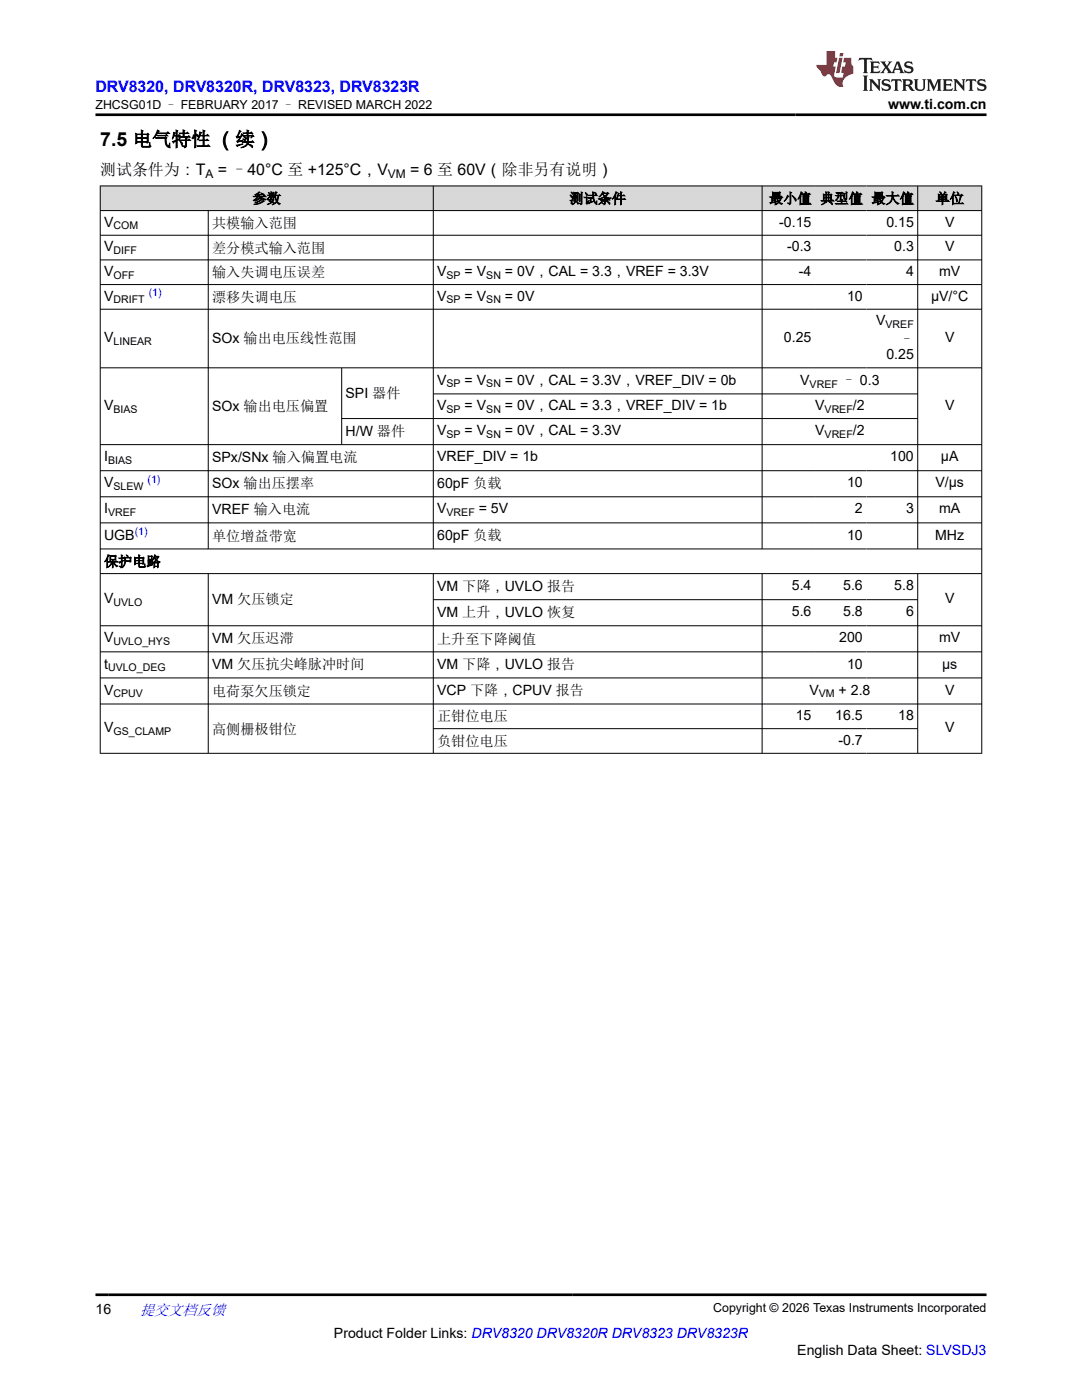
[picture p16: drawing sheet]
<svg xmlns="http://www.w3.org/2000/svg" width="216mm" height="279mm" viewBox="0 0 216 279" stroke-linecap="round" stroke-linejoin="round" font-family="sans-serif">
<defs><g id="words">
<text font-size="3.9" x="20" y="29.1">7.5 电气特性 （续）</text>
<text font-size="3.2" fill="#00f" x="19" y="18.3">DRV8320, DRV8320R, DRV8323, DRV8323R</text>
<g font-size="3.2">
<text x="20" y="34.9">测试条件为：T</text>
<text x="43.5" y="34.9">= –40°C 至 +125°C，V</text>
<text x="81.9" y="34.9">= 6 至 60V（除非另有说明）</text>
</g>
<text font-size="3" fill="#00f" x="27.9" y="262.4">提交文档反馈</text>
<g font-size="2.8">
<text x="177.2" y="21.7">www.ti.com.cn</text>
<text x="50.4" y="40.6">参数</text>
<text x="113.6" y="40.6">测试条件</text>
<text x="153.5" y="40.6">最小值</text>
<text x="163.7" y="40.6">典型值</text>
<text x="173.9" y="40.6">最大值</text>
<text x="186.7" y="40.6">单位</text>
<text x="20.8" y="45.2">V</text>
<text x="42.3" y="45.5">共模输入范围</text>
<text x="155.5" y="45.2">-0.15</text>
<text x="176.9" y="45.2">0.15</text>
<text x="188.6" y="45.2">V</text>
<text x="20.8" y="50.1">V</text>
<text x="42.3" y="50.4">差分模式输入范围</text>
<text x="157.1" y="50.1">-0.3</text>
<text x="178.4" y="50.1">0.3</text>
<text x="188.6" y="50.1">V</text>
<text x="20.8" y="55.1">V</text>
<text x="20.8" y="60">V</text>
<text x="42.3" y="55.3">输入失调电压误差</text>
<text x="87.2" y="55.1">V</text>
<text x="87.2" y="60">V</text>
<text x="92.7" y="55.1">= V</text>
<text x="92.7" y="60">= V</text>
<text x="100.8" y="55.1">= 0V，CAL = 3.3，VREF = 3.3V</text>
<text x="100.8" y="60">= 0V</text>
<text x="159.4" y="55.1">-4</text>
<text x="169" y="60">10</text>
<text x="180.8" y="55.1">4</text>
<text x="185.8" y="60">µV/°C</text>
<text x="187.4" y="55.1">mV</text>
<text x="42.3" y="60.3">漂移失调电压</text>
<text x="174.8" y="64.9">V</text>
<text x="20.8" y="68.3">V</text>
<text x="42.3" y="68.4">SOx 输出电压线性范围</text>
<text x="156.4" y="68.3">0.25</text>
<text x="176.9" y="71.7">0.25</text>
<text x="179.5" y="68.6">–</text>
<text x="188.6" y="68.3">V</text>
<text x="87.2" y="76.7">V</text>
<text x="92.7" y="76.7">= V</text>
<text x="100.8" y="76.7">= 0V，CAL = 3.3V，VREF_DIV = 0b</text>
<text x="159.7" y="76.9">V</text>
<text x="168" y="76.9">– 0.3</text>
<text x="20.8" y="81.8">V</text>
<text x="42.3" y="81.9">SOx 输出电压偏置</text>
<text x="68.9" y="79.3">SPI 器件</text>
<text x="87.2" y="81.8">V</text>
<text x="92.7" y="81.8">= V</text>
<text x="100.8" y="81.8">= 0V，CAL = 3.3，VREF_DIV = 1b</text>
<text x="162.7" y="81.8">V</text>
<text x="170.2" y="81.8">/2</text>
<text x="188.6" y="81.8">V</text>
<text x="68.9" y="87">H/W 器件</text>
<text x="87.2" y="86.9">V</text>
<text x="92.7" y="86.9">= V</text>
<text x="100.8" y="86.9">= 0V，CAL = 3.3V</text>
<text x="162.7" y="86.9">V</text>
<text x="170.2" y="86.9">/2</text>
<text x="20.8" y="92.1">I</text>
<text x="42.3" y="92.2">SPx/SNx 输入偏置电流</text>
<text x="87.2" y="92.1">VREF_DIV = 1b</text>
<text x="177.6" y="92.1">100</text>
<text x="187.8" y="92.1">µA</text>
<text x="20.8" y="97.3">V</text>
<text x="42.3" y="97.4">SOx 输出压摆率</text>
<text x="87.2" y="97.4">60pF 负载</text>
<text x="169" y="97.3">10</text>
<text x="186.7" y="97.3">V/µs</text>
<text x="20.8" y="102.5">I</text>
<text x="20.8" y="107.7">UGB</text>
<text x="42.3" y="102.6">VREF 输入电流</text>
<text x="42.3" y="108">单位增益带宽</text>
<text x="87.2" y="102.5">V</text>
<text x="87.2" y="107.8">60pF 负载</text>
<text x="95.5" y="102.5">= 5V</text>
<text x="169" y="107.7">10</text>
<text x="170.6" y="102.5">2</text>
<text x="180.8" y="102.5">3</text>
<text x="186.6" y="107.7">MHz</text>
<text x="187.4" y="102.5">mA</text>
<text x="20.8" y="113">保护电路</text>
<text x="87.2" y="118">VM 下降，UVLO 报告</text>
<text x="158" y="117.8">5.4</text>
<text x="168.2" y="117.8">5.6</text>
<text x="178.4" y="117.8">5.8</text>
<text x="20.8" y="120.4">V</text>
<text x="42.3" y="120.6">VM 欠压锁定</text>
<text x="87.2" y="123.2">VM 上升，UVLO 恢复</text>
<text x="158" y="123">5.6</text>
<text x="168.2" y="123">5.8</text>
<text x="180.8" y="123">6</text>
<text x="188.6" y="120.4">V</text>
<text x="20.8" y="128.2">V</text>
<text x="42.3" y="128.4">VM 欠压迟滞</text>
<text x="87.2" y="128.5">上升至下降阈值</text>
<text x="167.5" y="128.2">200</text>
<text x="187.4" y="128.2">mV</text>
<text x="20.8" y="133.4">t</text>
<text x="42.3" y="133.6">VM 欠压抗尖峰脉冲时间</text>
<text x="87.2" y="133.6">VM 下降，UVLO 报告</text>
<text x="169" y="133.4">10</text>
<text x="188" y="133.4">µs</text>
<text x="20.8" y="138.6">V</text>
<text x="42.3" y="138.9">电荷泵欠压锁定</text>
<text x="87.2" y="138.8">VCP 下降，CPUV 报告</text>
<text x="87.2" y="144">正钳位电压</text>
<text x="158.8" y="143.7">15</text>
<text x="161.5" y="138.6">V</text>
<text x="166.7" y="143.7">16.5</text>
<text x="167.3" y="138.6">+ 2.8</text>
<text x="179.2" y="143.7">18</text>
<text x="188.6" y="138.6">V</text>
<text x="20.8" y="146.2">V</text>
<text x="42.3" y="146.4">高侧栅极钳位</text>
<text x="87.2" y="148.9">负钳位电压</text>
<text x="167.3" y="148.6">-0.7</text>
<text x="188.6" y="146.2">V</text>
<text x="19" y="262.1">16</text>
<text x="66.6" y="266.9">Product Folder Links: DRV8320 DRV8320R DRV8323 DRV8323R</text>
<text x="159.1" y="270.3">English Data Sheet: SLVSDJ3</text>
</g>
<g font-size="2.5">
<text x="19.1" y="21.8">ZHCSG01D – FEBRUARY 2017 – REVISED MARCH 2022</text>
<text x="142.3" y="261.8">Copyright © 2026 Texas Instruments Incorporated</text>
</g>
<g font-size="2.4">
<text x="41" y="35.5">A</text>
<text x="77.4" y="35.5">VM</text>
</g>
<g font-size="2.1">
<text x="22.6" y="45.8">COM</text>
<text x="22.6" y="50.7">DIFF</text>
<text x="22.6" y="55.6">OFF</text>
<text x="89.1" y="55.6">SP</text>
<text x="97" y="55.6">SN</text>
<text x="22.6" y="60.5">DRIFT</text>
<text x="89.1" y="60.5">SP</text>
<text x="97" y="60.5">SN</text>
<text x="176.7" y="65.5">VREF</text>
<text x="22.6" y="68.9">LINEAR</text>
<text x="89.1" y="77.3">SP</text>
<text x="97" y="77.3">SN</text>
<text x="161.6" y="77.4">VREF</text>
<text x="22.6" y="82.4">BIAS</text>
<text x="89.1" y="82.4">SP</text>
<text x="97" y="82.4">SN</text>
<text x="164.5" y="82.4">VREF</text>
<text x="89.1" y="87.4">SP</text>
<text x="97" y="87.4">SN</text>
<text x="164.5" y="87.4">VREF</text>
<text x="21.6" y="92.6">BIAS</text>
<text x="22.6" y="97.8">SLEW</text>
<text x="21.6" y="103">VREF</text>
<text x="89.1" y="103">VREF</text>
<text x="22.6" y="121">UVLO</text>
<text x="22.6" y="128.8">UVLO_HYS</text>
<text x="21.6" y="134">UVLO_DEG</text>
<text x="22.6" y="139.2">CPUV</text>
<text x="163.4" y="139.2">VM</text>
<text x="22.6" y="146.7">GS_CLAMP</text>
</g>
<g font-size="2.1" fill="#00f">
<text x="29.7" y="59">(1)</text>
<text x="29.4" y="96.3">(1)</text>
<text x="26.9" y="106.7">(1)</text>
</g>
</g></defs>
<g fill="#d8d8d8">
<path d="M20 37.1h175.9v4.9h-175.9z" fill-rule="evenodd"/>
<path d="M20.1 37.2h66.3v4.8h-66.3z" fill-rule="evenodd"/>
<path d="M86.5 37.2h65.5v4.8h-65.5z" fill-rule="evenodd"/>
<path d="M152.1 37.2h10.5v4.8h-10.5z" fill-rule="evenodd"/>
<path d="M162.6 37.2h10.3v4.8h-10.3z" fill-rule="evenodd"/>
<path d="M172.9 37.2h10.2v4.8h-10.2z" fill-rule="evenodd"/>
<path d="M183.2 37.2h12.6v4.8h-12.6z" fill-rule="evenodd"/>
</g>
<g fill="none" stroke="#000" stroke-width=".2">
<path d="M19.9 37.1h176.1M20 37v113.4M86.5 37v72.6M152.1 37v72.6M183.1 37v72.6M195.9 37v113.4M19.9 42h176.1M19.9 46.9h176.1M19.9 51.9h176.1M19.9 56.8h176.1M41.6 42v67.6M19.9 61.7h176.1"/>
<path d="M19.9 73.4h176.1M68.2 73.4v15.4M86.5 78.6h96.7M19.9 88.7h176.1M19.9 93.9h176.1M19.9 99.1h176.1M183.2 83.5h-115M19.9 104.4h176.1M19.9 109.6h176.1M19.9 114.5h176.1M41.6 114.5v35.9M86.5 114.5v35.9"/>
<path d="M86.5 119.7h96.7M152.1 114.5v35.9M183.1 114.5v35.9M19.9 124.9h176.1M19.9 130.1h176.1M19.9 135.3h176.1M19.9 140.5h176.1M19.9 150.3h176.1M86.5 145.4h96.7"/>
</g>
<path d="M171.5 11.6l-.2 .5 .5-.2h.6v.1v2.2l-.2 .4h1l-.2-.4v-2.2v-.1h.5l.6 .2-.2-.5zM173.6 12.3l.2 .4v1.5l-.2 .4h1.9l.1-.6a1.08 1.08 0 0 1-1.3 .2v-.7h.6l.4 .2v-.7l-.4 .2h-.6v-.5l.2-.2a1 1 0 0 1 1 .3l-.1-.5zM175.7 12.3l.9 1.1-1 1.2h.9l-.2-.2 .5-.8 .4 .8-.2 .2h1.6l-.2-.2 .2-.5h.9l.1 .5-.1 .2h.9l-.2-.3-.8-2h-.5l-.9 2.2-.9-1.1 .9-1.1h-.8l.2 .2-.4 .6-.4-.6 .2-.2zM179 12.7l.4 1h-.7zM180.7 12.4a.65 .65 0 0 0-.2 .7 .65 .65 0 0 0 .6 .5l.6 .1 .1 .3a.79 .79 0 0 1-.7 .4 .79 .79 0 0 1-.7-.5l.1 .7 .2-.1a.93 .93 0 0 0 1.1 .1 .93 .93 0 0 0 .4-1 1.46 1.46 0 0 0-1.2-.6l-.1-.3a1.09 1.09 0 0 1 1.2 .2l-.2-.6-.1 .1-.5-.2zM172.2 15.1l.2 .4v2.2l-.2 .4h1l-.2-.4v-2.2l.2-.4zM173.4 15.8l.2 .4v1.5l-.2 .4h.8l-.3-.4 .1-1.3 1.6 1.8v-2l.2-.4h-.7l.1 .2 .1 1.1-1.2-1.3zM176.2 15.9a.65 .65 0 0 0-.2 .8 .65 .65 0 0 0 .6 .4l.6 .2 .1 .2a.79 .79 0 0 1-.7 .4 .79 .79 0 0 1-.7-.5l.1 .7 .2-.1a.93 .93 0 0 0 1.1 .1 .93 .93 0 0 0 .4-.9 1.46 1.46 0 0 0-1.2-.6l-.1-.4a1.09 1.09 0 0 1 1.2 .2l-.1-.6-.2 .1-.5-.1zM177.9 15.8l-.1 .6a.63 .63 0 0 1 .8-.3v1.6l-.3 .4h1l-.2-.4v-1.6a.66 .66 0 0 1 .8 .3l-.1-.6zM180 15.8l.2 .4v1.5l-.2 .4h1l-.2-.2-.1-.7h.5l.1 .2a.79 .79 0 0 0 1.2 .6l-1-.9a.61 .61 0 0 0 .6-.6 .61 .61 0 0 0-.5-.7zM180.8 16.1h.1a.47 .47 0 0 1 .5 .1 .47 .47 0 0 1 .1 .5l-.1 .1-.7 .1zM182.3 15.8l.2 .2a2.27 2.27 0 0 0 .4 2 1.04 1.04 0 0 0 1.7-.7v-1.3l.2-.2h-.8l.2 .4v1.1a.6 .6 0 0 1-.6 .6 .6 .6 0 0 1-.6-.6v-1.1l.3-.4zM184.9 15.8l.2 .4v1.5l-.2 .4h.8l-.3-.4v-1.4l.9 1.9 .9-1.9v1.4l-.3 .4h1l-.2-.4v-1.5l.2-.4h-.8l-.7 1.5-.6-1.5zM188.1 15.8l.2 .4v1.5l-.2 .4h1.9l.1-.6a1.09 1.09 0 0 1-1.3 .2v-.7h.6l.4 .2v-.6l-.4 .2h-.6v-.6l.2-.1a1.01 1.01 0 0 1 1 .3l-.1-.6zM190.2 15.8l.3 .4v1.5l-.3 .4h.8l-.2-.4v-1.3l1.6 1.8v-2l.2-.4h-.7l.2 .2v1.1l-1.2-1.3zM192.8 15.8l-.1 .6a.63 .63 0 0 1 .8-.3v1.6l-.3 .4h1l-.2-.4v-1.6a.66 .66 0 0 1 .8 .3l-.1-.6zM195.2 15.9a.65 .65 0 0 0-.2 .8 .65 .65 0 0 0 .6 .4l.6 .2 .2 .2a.79 .79 0 0 1-.7 .4 .79 .79 0 0 1-.7-.5l.1 .7 .2-.1a.93 .93 0 0 0 1 .1 .93 .93 0 0 0 .5-.9 1.46 1.46 0 0 0-1.3-.6v-.4a1.09 1.09 0 0 1 1.2 .2l-.2-.6-.2 .1-.5-.1z" fill="#231f20"/>
<path d="M164.9 10.2v2.8h-2l.1 .3 .8 1a.95 .95 0 0 0 1 .9 .59 .59 0 0 1 .5-.4 .59 .59 0 0 1 .5 .4l.4 .7a1.59 1.59 0 0 0 2.1 1.4 1.61 1.61 0 0 1 1-2.3l1-.3-.1-1.5a1.59 1.59 0 0 1-.3-1.7h-1.5l-.2 .9h.6l-.2 .9h-.5l-.2 1v.2l.4 .1-.1 .9h-.7a.73 .73 0 0 1-1-.7l.3-1.5h-.5l.1-.9h.5l.2-.9h-.5v-1.3zM167.4 11.5l-.6 3.1h.7l.6-3.1zM167.6 10.6l-.1 .6h.7l.1-.6z" fill="#ed1c24"/>
<path d="M19 22.9h177.8M19 258.4h177.8" fill="none" stroke="#000" stroke-width=".53"/>
<use href="#words"/>
</svg>
